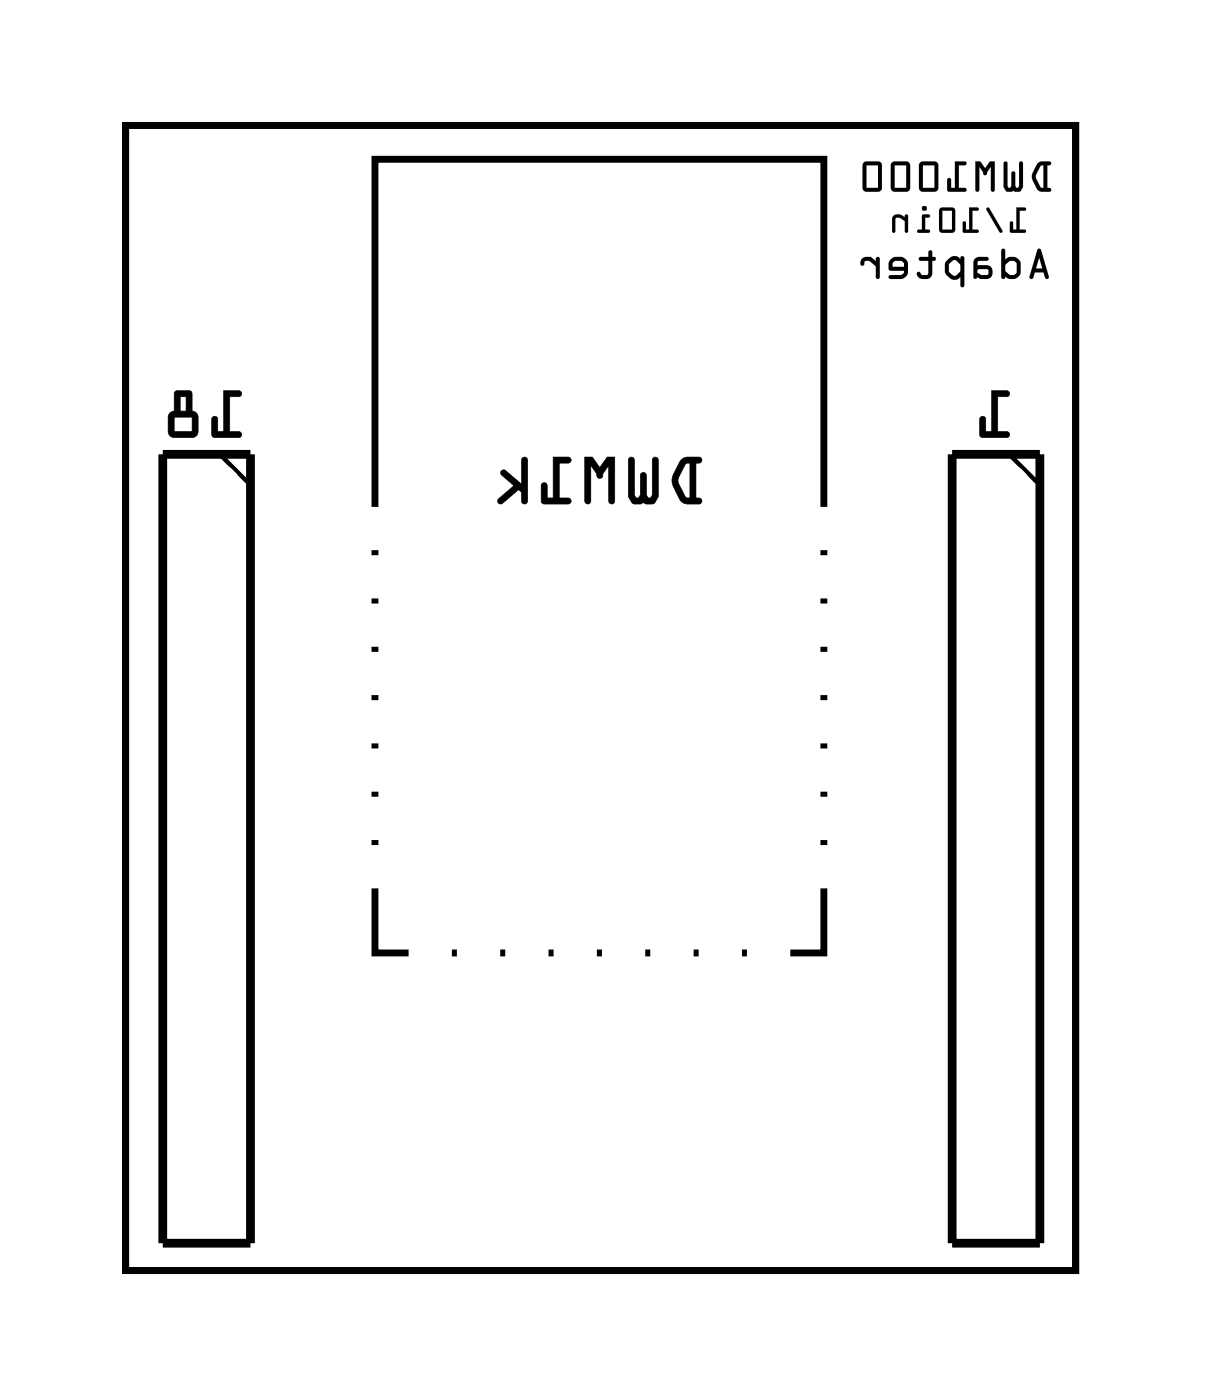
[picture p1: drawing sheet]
<svg xmlns="http://www.w3.org/2000/svg" width="35mm" height="41mm" viewBox="0 0 35 41" stroke-linecap="round" stroke-linejoin="round" font-family="sans-serif">
<path d="M3.6 3.6h27.5v33.2h-27.5zM10.9 4.6h13v23h-13z" fill="none" stroke="#000" stroke-width=".2"/>
<path d="M3.6 3.6h27.5v33.2h-27.5z" fill="none" stroke="#000" stroke-width=".03"/>
<g fill="#000">
<path d="M28.7 11.3l.5 .1v.1h-.3v1h.3v.2l-.8-.1v-.5h.1v.4h.2z"/>
<path d="M6.5 11.3v1.2h-.2v-.4h-.1l-.1 .5 .8 .1v-.2h-.2v-1h.2l.1-.1zM5.1 11.3l-.1 .6-.1 .2v.5l.1 .1h.6l.1-.2v-.4l-.1-.2v-.5zM5 12.1h.6v.4h-.6zM5.2 11.5h.2v.4h-.2z"/>
<path d="M6.5 11.3v1.2h-.2v-.3a.1 .1 0 0 0-.1-.1 .1 .1 0 0 0-.1 .1l.1 .5h.7a.1 .1 0 0 0 .1-.1 .1 .1 0 0 0-.1-.1h-.2v-1h.2a.1 .1 0 0 0 .1-.1 .1 .1 0 0 0-.1-.1zM6.5 11.3l.5 .1-.1 .1h-.3v1h.3v.2l-.8-.1 .1-.5h.1v.4h.2zM5.1 11.3l-.1 .6-.1 .2v.5l.1 .1h.6l.1-.2v-.4l-.1-.2v-.5zM5.1 11.4h.4l.1 .5 .1 .2v.4l-.1 .2h-.6l-.1-.1v-.5l.2-.2zM5 12.1h.6v.4h-.6zM5 12.1v.4h.6v-.4zM5.2 11.5h.2v.4h-.2zM5.2 11.5v.4h.2v-.4z"/>
<path d="M19.7 13.3a.81 .81 0 0 0 0 1.2l.5 .1 .1-.1-.1-.1v-1h.1v-.1l-.4-.1zM19.9 13.4h.1v1h-.2l-.2-.5zM18.2 13.3v1.1l.1 .2h.6l.2-.2v-1.1h-.2v1l-.1 .1-.1-.1v-.5l-.1-.1-.1 .1v.5l-.1 .1v-1.1zM16.9 13.2l.1 1.4 .1-.1v-1l.2 .2a.11 .11 0 0 0 .1 .2 .11 .11 0 0 0 .1-.2l.1-.2v1l.1 .1 .1-1.4h-.2l-.2 .3-.2-.3zM16 13.2v1.2h-.2v-.4h-.1v.6h.8v-.2h-.3v-1h.3v-.1zM14.5 13.6v.2l.4 .3-.5 .4v.1h.2l.4-.4 .1 .1v.3h.2v-1.3h-.2v.7l-.5-.4z"/>
<path d="M19.7 13.3l-.2 .5v.3l.3 .5h.4a.1 .1 0 0 0 .1-.1 .1 .1 0 0 0-.1-.1v-1a.1 .1 0 0 0 .1-.1 .1 .1 0 0 0-.1-.1zM19.7 13.3h.2h.4v.1h-.2v1l.2 .1v.1h-.5l-.3-.5v-.4zM19.9 13.4h.1v1h-.2l-.2-.5zM19.9 13.4l-.3 .5 .2 .5h.2v-1zM18.2 13.3v1.1l.2 .2 .2-.1 .3 .1 .2-.2v-1.1a.1 .1 0 0 0-.1-.1 .1 .1 0 0 0-.1 .1l-.1 1.1-.1-.1v-.5a.1 .1 0 0 0-.1-.1 .1 .1 0 0 0-.1 .1v.5l-.1 .1v-1.1zM18.2 13.3h.2v1.1l.2-.1v-.6l.1 .1v.5l.1 .1 .1-.1v-1h.2v1.1l-.2 .2-.3-.1-.3 .1-.1-.2zM16.9 13.2v1.3a.1 .1 0 0 0 .1 .1 .1 .1 0 0 0 .1-.1v-1l.2 .2a.11 .11 0 0 0 .1 .2 .11 .11 0 0 0 .1-.2l.1-.2v1a.1 .1 0 0 0 .1 .1 .1 .1 0 0 0 .1-.1v-1.3h-.2l-.2 .3-.2-.3zM16.9 13.2h.3l.2 .4 .2-.4h.2l-.1 1.4-.1-.1v-1l-.2 .4-.3-.4v1v.1l-.2-.1zM16 13.2v1.2h-.2l.1-.3a.1 .1 0 0 0-.1-.1 .1 .1 0 0 0-.1 .1v.5h.8a.1 .1 0 0 0 0-.1 .1 .1 0 0 0 0-.1h-.3v-1h.3a.1 .1 0 0 0 0-.1 .1 .1 0 0 0 0-.1zM16 13.2l.5 .1v.1h-.3v1h.3v.2l-.8-.1v-.5h.1v.4h.2zM14.5 13.6v.2l.4 .3-.5 .3a.1 .1 0 0 0 0 .2 .1 .1 0 0 0 .2 0l.4-.4 .1 .1v.2a.1 .1 0 0 0 .1 .1 .1 .1 0 0 0 .1-.1v-1.2a.1 .1 0 0 0-.1-.1 .1 .1 0 0 0-.1 .1v.7l-.5-.4zM14.5 13.6h.1l.5 .4v-.7h.1v1.3l-.1-.1v-.2l-.1-.1-.4 .4h-.2v-.1l.5-.4-.4-.3z"/>
<path d="M28.7 11.3v1.2h-.2l.1-.3a.1 .1 0 0 0-.1-.1 .1 .1 0 0 0-.1 .1v.5h.8a.1 .1 0 0 0 0-.1 .1 .1 0 0 0 0-.1h-.3v-1h.3a.1 .1 0 0 0 0-.1 .1 .1 0 0 0 0-.1zM28.7 11.3l.5 .1v.1h-.3v1h.3v.2l-.8-.1v-.5h.1v.4h.2z"/>
<path d="M29.4 6v.7h-.1v-.3l-.1 .3h.5h-.2v-.6l.2-.1zM29.4 6h.3l-.2 .1v.6h.2h-.5l.1-.3v.3h.1zM28.6 6l.4 .7zM28.6 6h.1l.3 .7zM28.1 6v.7h-.1l-.1-.3v.3h.4h-.1v-.6l.1-.1zM28.1 6h.2l-.1 .1v.6h.1h-.4v-.3l.1 .3h.1zM27.2 6v.7h.4l.1-.6zM27.2 6l.5 .1-.1 .6h-.4zM27.3 6.1h.3v.6h-.3zM27.3 6.1v.6h.3v-.6zM26.7 6.2v.5h-.1h.3h-.1v-.4l.1-.1zM26.7 6.2h.2l-.1 .1v.4h.1h-.3h.1zM26.7 6a.07 .07 0 0 0 .1 0 .07 .07 0 0 0-.1 0zM26.7 6a.08 .08 0 0 1 .1 0 .08 .08 0 0 1-.1 0zM25.9 6.3l-.1 .4h.1l.1-.4 .2 .1v.3h.1v-.5l-.1 .1zM25.9 6.3h.3l.1-.1v.5h-.1v-.3l-.2-.1h-.1v.4h-.1z"/>
<path d="M29.4 6v.7h-.1v-.3l-.1 .3h.5h-.2v-.6l.2-.1zM28.6 6l.4 .7-.3-.7zM28.1 6v.7h-.1l-.1-.3v.3h.4h-.1v-.6l.1-.1zM27.2 6v.7h.4l.1-.6zM27.3 6.1h.3v.6h-.3zM26.7 6.2v.5h-.1h.3h-.1v-.4l.1-.1zM26.7 6a.07 .07 0 0 0 .1 0 .07 .07 0 0 0-.1 0zM25.9 6.3l-.1 .4h.1l.1-.4 .2 .1v.3h.1v-.5l-.1 .1z"/>
<path d="M30 7.2l-.2 .8 .1 .1 .1-.2h.2l.1 .2-.2-.9zM30 7.2h.1l.2 .9-.1-.2h-.2l-.1 .2h-.1zM30.1 7.5l.1 .3h-.2zM30.1 7.5l-.1 .3h.2zM29 7.2v.8l.4 .1 .1-.1v-.4l-.2-.2-.2 .1v-.3zM29 7.2h.1v.3l.2-.1 .2 .2v.4l-.1 .1h-.4zM29.1 7.7l.1-.1h.2v.3l-.1 .1-.2-.1zM29.1 7.7v.2l.1 .1 .2-.1v-.3h-.2zM28.2 7.5v.6h.4a.2 .2 0 0 0 .1-.2 .2 .2 0 0 0-.1-.2h-.3v-.1h.3v-.2zM28.2 7.5l.4-.1v.2h-.3v.1h.3a.2 .2 0 0 1 .1 .2 .2 .2 0 0 1-.1 .2h-.4zM28.3 7.8h.3v.1l-.2 .1-.1-.1zM28.3 7.8v.1l.1 .1 .2-.1v-.1zM27.4 7.5v.4l.2 .2 .2-.1v.3h.1v-.8h-.1l-.2-.1zM27.4 7.5l.2-.1 .2 .1v-.1l.1 .1v.8h-.1v-.3l-.2 .1-.2-.2zM27.5 7.6l.2-.1 .1 .2v.2l-.1 .1-.2-.1zM27.5 7.6v.3l.2 .1 .1-.1v-.2l-.1-.2zM26.6 7.5v.1h.3v.3l-.2 .1-.1-.1h-.1a.24 .24 0 0 0 .3 .2 .24 .24 0 0 0 .2-.2v-.3l.1-.1-.1-.1v-.1h-.1v.1zM26.6 7.5l.3-.1v-.1h.1v.1l.1 .1-.1 .1v.3a.23 .23 0 0 1-.2 .2 .23 .23 0 0 1-.2-.2h.3v-.3h-.3zM25.8 7.5l-.1 .3 .5 .1-.1 .1h-.3l-.1 .1h.5l.1-.2v-.4l-.2-.1zM25.8 7.5l.3-.1 .2 .1v.4l-.1 .2h-.5l.1-.1h.3l.1-.1-.5-.1zM25.9 7.6h.2l.1 .1h-.4zM25.9 7.6l-.1 .1h.4l-.1-.1zM25 7.5v.2l.2-.1 .2 .1v.3l.1 .1v-.6l-.1 .1-.2-.2zM25 7.5l.2-.1 .2 .2v-.1h.1v.6h-.1v-.4l-.2-.1-.2 .1z"/>
<path d="M30 7.2l-.2 .8 .1 .1 .1-.2h.2l.1 .2-.2-.9zM30.1 7.5l.1 .3h-.2zM29 7.2v.8l.4 .1 .1-.1v-.4l-.2-.2-.2 .1v-.3zM29.1 7.7l.1-.1h.2v.3l-.2 .1-.1-.1zM28.2 7.5v.6h.4a.2 .2 0 0 0 .1-.2 .2 .2 0 0 0-.1-.2h-.3v-.1h.3v-.2zM28.3 7.8h.3v.1l-.2 .1-.1-.1zM27.4 7.5v.1a.35 .35 0 0 0 .2 .5l.2-.1v.3h.1v-.8h-.1l-.2-.1zM27.5 7.6l.2-.1 .1 .2v.2l-.1 .1-.2-.1zM26.6 7.5v.1h.3v.3h-.3a.23 .23 0 0 0 .2 .2 .23 .23 0 0 0 .2-.2v-.3l.1-.1-.1-.1v-.1h-.1v.1zM25.8 7.5l-.1 .3 .5 .1-.1 .1h-.3l-.1 .1h.5l.1-.2v-.4l-.2-.1zM25.9 7.6h.2l.1 .1h-.4zM25 7.5v.2l.2-.1 .2 .1v.3l.1 .1v-.6l-.1 .1-.2-.2z"/>
<path d="M30 4.7l-.1 .4v.1l.2 .3 .3 .1v-.1l-.1-.1v-.6l.1-.1zM30 4.7h.4l-.1 .1v.6l.1 .1v.1l-.3-.1-.2-.3v-.1zM30.1 4.8h.1v.6l-.2-.3zM30.1 4.8l-.1 .3 .2 .3v-.6zM29.1 4.7v.7v.1h.4l.1-.1v-.7h-.1v.7h-.1l-.1-.4v.4h-.1v-.7zM29.1 4.7h.1v.7l.1-.4 .1 .4h.1v-.7h.1v.7l-.1 .2h-.4v-.2zM28.2 4.7l.1 .8h.1v-.7l.1 .3 .2-.3v.7l.1 .1v-.9h-.1l-.2 .2-.1-.2zM28.2 4.7h.2l.1 .2 .2-.2h.1v.9l-.1-.1v-.7l-.2 .3-.1-.3v.7h-.2zM27.7 4.7v.7h-.2v-.2l-.1 .3 .6 .1v-.2h-.2v-.6l.2-.1zM27.7 4.7h.3v.1h-.2v.6h.2v.2l-.6-.1 .1-.3v.2h.2zM26.6 4.7v.8h.5l.1-.1v-.7h-.1zM26.6 4.7h.5h.1v.7l-.1 .2-.5-.1zM26.7 4.8h.4v.6h-.4zM26.7 4.8v.6h.4v-.6zM25.8 4.7v.8h.5l.1-.1-.1-.7h-.1zM25.8 4.7h.4h.2v.7l-.1 .2-.5-.1zM25.9 4.8h.3v.6h-.3zM25.9 4.8v.6h.3v-.6zM25 4.7v.8h.5v-.1v-.7h-.1zM25 4.7h.4h.1v.7v.2l-.5-.1zM25.1 4.8h.3v.6h-.3zM25.1 4.8v.6h.3v-.6z"/>
<path d="M30 4.7a.52 .52 0 0 0 0 .8h.4l-.1-.1v-.6l.1-.1zM30.1 4.8h.1v.6l-.2-.3zM29.1 4.7v.7v.2h.4l.1-.2v-.7h-.1v.7h-.1l-.1-.4-.1 .4v-.7zM28.2 4.7l.1 .8h.1v-.7l.1 .3 .2-.3v.7l.1 .1v-.9h-.1l-.2 .2-.1-.2zM27.7 4.7v.7h-.2v-.2l-.1 .3 .6 .1v-.2h-.2v-.6l.2-.1zM26.6 4.7v.8h.5l.1-.1v-.7h-.1zM26.7 4.8h.4v.6h-.4zM25.8 4.7v.8h.5l.1-.1-.1-.7h-.1zM25.9 4.8h.3v.6h-.3zM25 4.7v.8h.5v-.1v-.7h-.1zM25.1 4.8h.3v.6h-.3z"/>
</g>
<path d="M4.7 13.2h2.6v22.8h-2.6zM27.6 13.2h2.5v22.8h-2.5z" fill="none" stroke="#000" stroke-width=".25"/>
<path d="M6.4 13.2l.9 .9M29.2 13.2l.9 .9" fill="none" stroke="#000" stroke-width=".13"/>
<path d="M21.8 26.2h1v2.4h-1z" fill="#fff"/>
<path d="M21.8 26.2h1v2.4h-1z" fill="none" stroke="#fff" stroke-width=".25"/>
<path d="M20.4 26.2h1v2.4h-1z" fill="#fff"/>
<path d="M20.4 26.2h1v2.4h-1z" fill="none" stroke="#fff" stroke-width=".25"/>
<path d="M19 26.2h1v2.4h-1z" fill="#fff"/>
<path d="M19 26.2h1v2.4h-1z" fill="none" stroke="#fff" stroke-width=".25"/>
<path d="M17.6 26.2h1v2.4h-1z" fill="#fff"/>
<path d="M17.6 26.2h1v2.4h-1z" fill="none" stroke="#fff" stroke-width=".25"/>
<path d="M16.2 26.2h1v2.4h-1z" fill="#fff"/>
<path d="M16.2 26.2h1v2.4h-1z" fill="none" stroke="#fff" stroke-width=".25"/>
<path d="M14.8 26.2h1v2.4h-1z" fill="#fff"/>
<path d="M14.8 26.2h1v2.4h-1z" fill="none" stroke="#fff" stroke-width=".25"/>
<path d="M13.4 26.2h1v2.4h-1z" fill="#fff"/>
<path d="M13.4 26.2h1v2.4h-1z" fill="none" stroke="#fff" stroke-width=".25"/>
<path d="M12 26.2h1v2.4h-1z" fill="#fff"/>
<path d="M12 26.2h1v2.4h-1z" fill="none" stroke="#fff" stroke-width=".25"/>
<path d="M22.4 24.6h2.5v1h-2.5z" fill="#fff"/>
<path d="M22.4 24.6h2.5v1h-2.5z" fill="none" stroke="#fff" stroke-width=".25"/>
<path d="M22.4 23.2h2.5v1h-2.5z" fill="#fff"/>
<path d="M22.4 23.2h2.5v1h-2.5z" fill="none" stroke="#fff" stroke-width=".25"/>
<path d="M22.4 21.8h2.5v1h-2.5z" fill="#fff"/>
<path d="M22.4 21.8h2.5v1h-2.5z" fill="none" stroke="#fff" stroke-width=".25"/>
<path d="M22.4 20.4h2.5v1h-2.5z" fill="#fff"/>
<path d="M22.4 20.4h2.5v1h-2.5z" fill="none" stroke="#fff" stroke-width=".25"/>
<path d="M22.4 19h2.5v1h-2.5z" fill="#fff"/>
<path d="M22.4 19h2.5v1h-2.5z" fill="none" stroke="#fff" stroke-width=".25"/>
<path d="M22.4 17.6h2.5v1h-2.5z" fill="#fff"/>
<path d="M22.4 17.6h2.5v1h-2.5z" fill="none" stroke="#fff" stroke-width=".25"/>
<path d="M22.4 16.2h2.5v1h-2.5z" fill="#fff"/>
<path d="M22.4 16.2h2.5v1h-2.5z" fill="none" stroke="#fff" stroke-width=".25"/>
<path d="M22.4 14.8h2.5v1h-2.5z" fill="#fff"/>
<path d="M22.4 14.8h2.5v1h-2.5z" fill="none" stroke="#fff" stroke-width=".25"/>
<path d="M9.8 24.6h2.5v1h-2.5z" fill="#fff"/>
<path d="M9.8 24.6h2.5v1h-2.5z" fill="none" stroke="#fff" stroke-width=".25"/>
<path d="M9.8 23.2h2.5v1h-2.5z" fill="#fff"/>
<path d="M9.8 23.2h2.5v1h-2.5z" fill="none" stroke="#fff" stroke-width=".25"/>
<path d="M9.8 21.8h2.5v1h-2.5z" fill="#fff"/>
<path d="M9.8 21.8h2.5v1h-2.5z" fill="none" stroke="#fff" stroke-width=".25"/>
<path d="M9.8 20.4h2.5v1h-2.5z" fill="#fff"/>
<path d="M9.8 20.4h2.5v1h-2.5z" fill="none" stroke="#fff" stroke-width=".25"/>
<path d="M9.8 19h2.5v1h-2.5z" fill="#fff"/>
<path d="M9.8 19h2.5v1h-2.5z" fill="none" stroke="#fff" stroke-width=".25"/>
<path d="M9.8 17.6h2.5v1h-2.5z" fill="#fff"/>
<path d="M9.8 17.6h2.5v1h-2.5z" fill="none" stroke="#fff" stroke-width=".25"/>
<path d="M9.8 16.2h2.5v1h-2.5z" fill="#fff"/>
<path d="M9.8 16.2h2.5v1h-2.5z" fill="none" stroke="#fff" stroke-width=".25"/>
<path d="M9.8 14.8h2.5v1h-2.5z" fill="#fff"/>
<path d="M9.8 14.8h2.5v1h-2.5z" fill="none" stroke="#fff" stroke-width=".25"/>
<circle cx="6" cy="14.4" r=".74" fill="#fff"/>
<circle cx="6" cy="14.4" r=".74" fill="none" stroke="#fff" stroke-width=".76" stroke-linecap="butt"/>
<circle cx="6" cy="17" r=".74" fill="#fff"/>
<circle cx="6" cy="17" r=".74" fill="none" stroke="#fff" stroke-width=".76" stroke-linecap="butt"/>
<circle cx="6" cy="19.5" r=".74" fill="#fff"/>
<circle cx="6" cy="19.5" r=".74" fill="none" stroke="#fff" stroke-width=".76" stroke-linecap="butt"/>
<circle cx="6" cy="22.1" r=".74" fill="#fff"/>
<circle cx="6" cy="22.1" r=".74" fill="none" stroke="#fff" stroke-width=".76" stroke-linecap="butt"/>
<circle cx="6" cy="24.6" r=".74" fill="#fff"/>
<circle cx="6" cy="24.6" r=".74" fill="none" stroke="#fff" stroke-width=".76" stroke-linecap="butt"/>
<circle cx="6" cy="27.1" r=".74" fill="#fff"/>
<circle cx="6" cy="27.1" r=".74" fill="none" stroke="#fff" stroke-width=".76" stroke-linecap="butt"/>
<circle cx="6" cy="29.7" r=".74" fill="#fff"/>
<circle cx="6" cy="29.7" r=".74" fill="none" stroke="#fff" stroke-width=".76" stroke-linecap="butt"/>
<circle cx="6" cy="32.2" r=".74" fill="#fff"/>
<circle cx="6" cy="32.2" r=".74" fill="none" stroke="#fff" stroke-width=".76" stroke-linecap="butt"/>
<circle cx="6" cy="34.8" r=".74" fill="#fff"/>
<circle cx="6" cy="34.8" r=".74" fill="none" stroke="#fff" stroke-width=".76" stroke-linecap="butt"/>
<circle cx="28.8" cy="14.4" r=".74" fill="#fff"/>
<circle cx="28.8" cy="14.4" r=".74" fill="none" stroke="#fff" stroke-width=".76" stroke-linecap="butt"/>
<circle cx="28.8" cy="17" r=".74" fill="#fff"/>
<circle cx="28.8" cy="17" r=".74" fill="none" stroke="#fff" stroke-width=".76" stroke-linecap="butt"/>
<circle cx="28.8" cy="19.5" r=".74" fill="#fff"/>
<circle cx="28.8" cy="19.5" r=".74" fill="none" stroke="#fff" stroke-width=".76" stroke-linecap="butt"/>
<circle cx="28.8" cy="22.1" r=".74" fill="#fff"/>
<circle cx="28.8" cy="22.1" r=".74" fill="none" stroke="#fff" stroke-width=".76" stroke-linecap="butt"/>
<circle cx="28.8" cy="24.6" r=".74" fill="#fff"/>
<circle cx="28.8" cy="24.6" r=".74" fill="none" stroke="#fff" stroke-width=".76" stroke-linecap="butt"/>
<circle cx="28.8" cy="27.1" r=".74" fill="#fff"/>
<circle cx="28.8" cy="27.1" r=".74" fill="none" stroke="#fff" stroke-width=".76" stroke-linecap="butt"/>
<circle cx="28.8" cy="29.7" r=".74" fill="#fff"/>
<circle cx="28.8" cy="29.7" r=".74" fill="none" stroke="#fff" stroke-width=".76" stroke-linecap="butt"/>
<circle cx="28.8" cy="32.2" r=".74" fill="#fff"/>
<circle cx="28.8" cy="32.2" r=".74" fill="none" stroke="#fff" stroke-width=".76" stroke-linecap="butt"/>
<circle cx="28.8" cy="34.8" r=".74" fill="#fff"/>
<circle cx="28.8" cy="34.8" r=".74" fill="none" stroke="#fff" stroke-width=".76" stroke-linecap="butt"/>
</svg>
